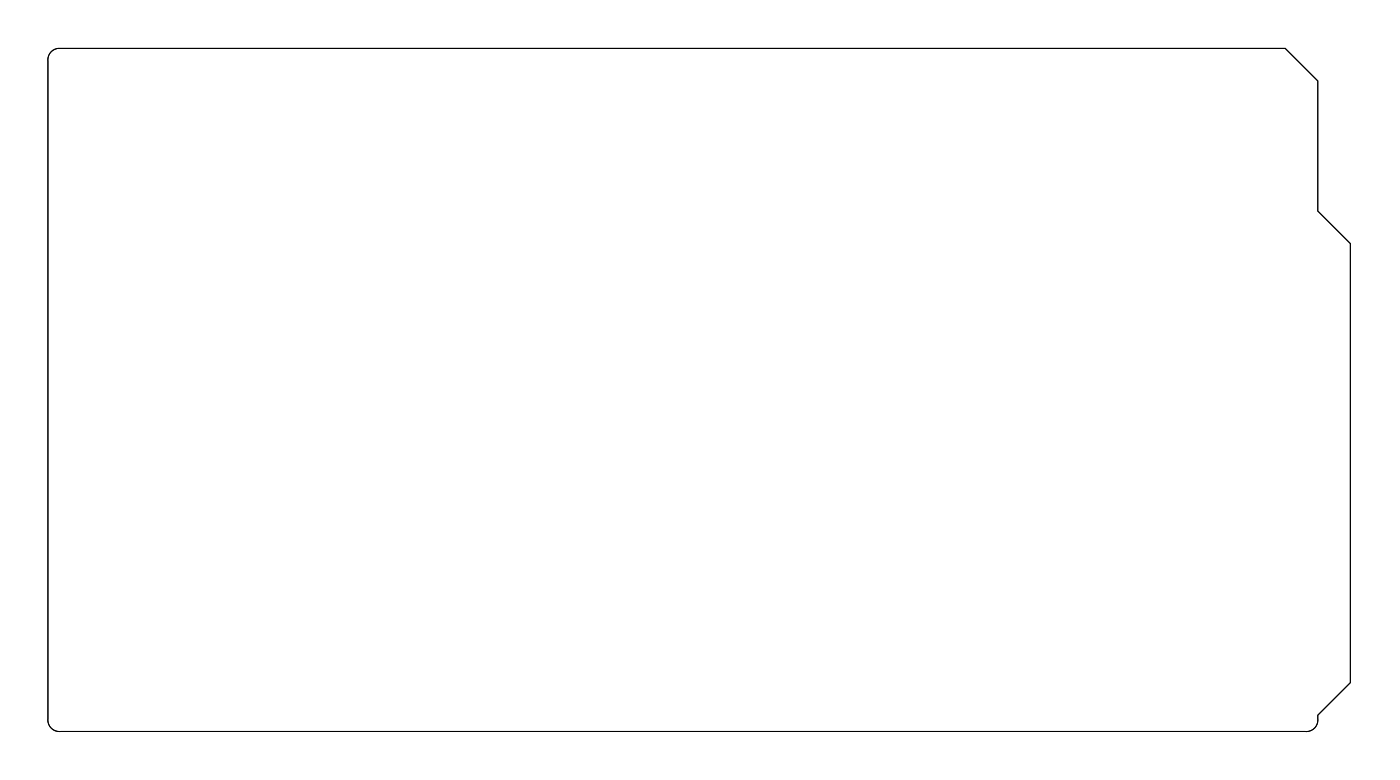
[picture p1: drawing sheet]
<svg xmlns="http://www.w3.org/2000/svg" width="109mm" height="61mm" viewBox="0 0 109 61" stroke-linecap="round" stroke-linejoin="round" font-family="sans-serif">
<path d="M3.9 4.1l.3-.2 .3-.1h95.6l2.5 2.5v10.1l2.5 2.5v34.2l-2.5 2.5a.97 .97 0 0 1-1 1.3h-96.9a.9 .9 0 0 1-1-1v-51.1l.1-.4z" fill="none" stroke="#000" stroke-width=".08"/>
<path d="M3.9 4.1l.3-.2 .3-.1h95.6l2.5 2.5v10.1l2.5 2.5v34.2l-2.5 2.5v.3a.89 .89 0 0 1-1 1h-96.9a.89 .89 0 0 1-1-1v-51.1l.1-.4zM3.9 4.1l-.1 .3-.1 .4v51.3a.9 .9 0 0 0 1 .8h97.1a1.02 1.02 0 0 0 .8-1.3l2.5-2.5v-34.2l-2.5-2.5v-10.1l-2.5-2.5h-95.6l-.3 .1z" fill="#000"/>
<circle cx="78.3" cy="15.7" r=".72" fill="#fff"/>
<circle cx="78.3" cy="15.7" r=".72" fill="none" stroke="#fff" stroke-width=".69" stroke-linecap="butt"/>
<circle cx="80.9" cy="16" r=".72" fill="#fff"/>
<circle cx="80.9" cy="16" r=".72" fill="none" stroke="#fff" stroke-width=".69" stroke-linecap="butt"/>
<circle cx="83.4" cy="15.7" r=".72" fill="#fff"/>
<circle cx="83.4" cy="15.7" r=".72" fill="none" stroke="#fff" stroke-width=".69" stroke-linecap="butt"/>
<circle cx="85.9" cy="16" r=".72" fill="#fff"/>
<circle cx="85.9" cy="16" r=".72" fill="none" stroke="#fff" stroke-width=".69" stroke-linecap="butt"/>
<circle cx="88.5" cy="15.7" r=".72" fill="#fff"/>
<circle cx="88.5" cy="15.7" r=".72" fill="none" stroke="#fff" stroke-width=".69" stroke-linecap="butt"/>
<circle cx="91" cy="16" r=".72" fill="#fff"/>
<circle cx="91" cy="16" r=".72" fill="none" stroke="#fff" stroke-width=".69" stroke-linecap="butt"/>
<circle cx="88.2" cy="46.4" r=".72" fill="#fff"/>
<circle cx="88.2" cy="46.4" r=".72" fill="none" stroke="#fff" stroke-width=".69" stroke-linecap="butt"/>
<circle cx="88.5" cy="43.9" r=".72" fill="#fff"/>
<circle cx="88.5" cy="43.9" r=".72" fill="none" stroke="#fff" stroke-width=".69" stroke-linecap="butt"/>
<circle cx="88.2" cy="41.4" r=".72" fill="#fff"/>
<circle cx="88.2" cy="41.4" r=".72" fill="none" stroke="#fff" stroke-width=".69" stroke-linecap="butt"/>
<circle cx="88.5" cy="38.8" r=".72" fill="#fff"/>
<circle cx="88.5" cy="38.8" r=".72" fill="none" stroke="#fff" stroke-width=".69" stroke-linecap="butt"/>
<circle cx="88.2" cy="36.3" r=".72" fill="#fff"/>
<circle cx="88.2" cy="36.3" r=".72" fill="none" stroke="#fff" stroke-width=".69" stroke-linecap="butt"/>
<circle cx="88.5" cy="33.7" r=".72" fill="#fff"/>
<circle cx="88.5" cy="33.7" r=".72" fill="none" stroke="#fff" stroke-width=".69" stroke-linecap="butt"/>
<path d="M40.2 6.3h.1" fill="none" stroke="#fff" stroke-width=".25"/>
<path d="M40.2 6.3h.1" fill="none" stroke="#fff" stroke-width=".25"/>
<path d="M40.2 6.3h.1" fill="none" stroke="#fff" stroke-width=".25"/>
<path d="M40.2 6.3h.1" fill="none" stroke="#fff" stroke-width=".25"/>
<path d="M40.2 6.3h.1" fill="none" stroke="#fff" stroke-width=".25"/>
<path d="M40.2 6.3h.1" fill="none" stroke="#fff" stroke-width=".25"/>
<path d="M40.2 6.3h.1" fill="none" stroke="#fff" stroke-width=".25"/>
<path d="M40.2 6.3h.1" fill="none" stroke="#fff" stroke-width=".25"/>
<path d="M40.2 6.3h.1" fill="none" stroke="#fff" stroke-width=".25"/>
<path d="M40.2 6.3h.1" fill="none" stroke="#fff" stroke-width=".25"/>
<path d="M40.2 6.3h.1" fill="none" stroke="#fff" stroke-width=".25"/>
<path d="M40.2 6.3h.1" fill="none" stroke="#fff" stroke-width=".25"/>
<path d="M40.2 6.3h.1" fill="none" stroke="#fff" stroke-width=".25"/>
<path d="M40.2 6.3h.1" fill="none" stroke="#fff" stroke-width=".25"/>
<path d="M40.2 6.3h.1" fill="none" stroke="#fff" stroke-width=".25"/>
<path d="M40.2 6.3h.1" fill="none" stroke="#fff" stroke-width=".25"/>
<path d="M40.2 6.3h.1" fill="none" stroke="#fff" stroke-width=".25"/>
<path d="M40.2 6.3h.1" fill="none" stroke="#fff" stroke-width=".25"/>
<path d="M40.2 6.3h.1" fill="none" stroke="#fff" stroke-width=".25"/>
<path d="M40.2 6.3h.1" fill="none" stroke="#fff" stroke-width=".25"/>
<path d="M40.2 6.3h.1" fill="none" stroke="#fff" stroke-width=".25"/>
<path d="M40.2 6.3h.1" fill="none" stroke="#fff" stroke-width=".25"/>
<path d="M40.2 6.3h.1" fill="none" stroke="#fff" stroke-width=".25"/>
<path d="M40.2 6.3h.1" fill="none" stroke="#fff" stroke-width=".25"/>
<path d="M40.2 6.3h.1" fill="none" stroke="#fff" stroke-width=".25"/>
<path d="M40.2 6.3h.1" fill="none" stroke="#fff" stroke-width=".25"/>
<path d="M40.2 6.3h.1" fill="none" stroke="#fff" stroke-width=".25"/>
<path d="M40.2 6.3h.1" fill="none" stroke="#fff" stroke-width=".25"/>
<path d="M40.2 6.3h.1" fill="none" stroke="#fff" stroke-width=".25"/>
<path d="M40.2 6.3h.1" fill="none" stroke="#fff" stroke-width=".25"/>
<path d="M40.2 6.3h.1" fill="none" stroke="#fff" stroke-width=".25"/>
<path d="M40.2 6.3h.1" fill="none" stroke="#fff" stroke-width=".25"/>
<path d="M40.2 6.3h.1" fill="none" stroke="#fff" stroke-width=".25"/>
<path d="M40.2 6.3h.1" fill="none" stroke="#fff" stroke-width=".25"/>
<path d="M40.2 6.3h.1" fill="none" stroke="#fff" stroke-width=".25"/>
<path d="M40.2 6.3h.1" fill="none" stroke="#fff" stroke-width=".25"/>
<path d="M40.2 6.3h.1" fill="none" stroke="#fff" stroke-width=".25"/>
<path d="M40.2 6.3h.1" fill="none" stroke="#fff" stroke-width=".25"/>
<path d="M40.2 6.3h.1" fill="none" stroke="#fff" stroke-width=".25"/>
<path d="M40.2 6.3h.1" fill="none" stroke="#fff" stroke-width=".25"/>
<path d="M40.2 6.3h.1" fill="none" stroke="#fff" stroke-width=".25"/>
<path d="M40.2 6.3h.1" fill="none" stroke="#fff" stroke-width=".25"/>
<path d="M40.2 6.3h.1" fill="none" stroke="#fff" stroke-width=".25"/>
<path d="M40.2 6.3h.1" fill="none" stroke="#fff" stroke-width=".25"/>
<path d="M40.2 6.3h.1" fill="none" stroke="#fff" stroke-width=".25"/>
<path d="M40.2 6.3h.1" fill="none" stroke="#fff" stroke-width=".25"/>
<path d="M40.2 6.3h.1" fill="none" stroke="#fff" stroke-width=".25"/>
<path d="M40.2 6.3h.1" fill="none" stroke="#fff" stroke-width=".25"/>
<path d="M40.2 6.3h.1" fill="none" stroke="#fff" stroke-width=".25"/>
<path d="M40.2 6.3h.1" fill="none" stroke="#fff" stroke-width=".25"/>
<path d="M40.2 6.3h.1" fill="none" stroke="#fff" stroke-width=".25"/>
<path d="M40.2 6.3h.1" fill="none" stroke="#fff" stroke-width=".25"/>
<path d="M40.2 6.3h.1" fill="none" stroke="#fff" stroke-width=".25"/>
<path d="M40.2 6.3h.1" fill="none" stroke="#fff" stroke-width=".25"/>
<path d="M40.2 6.3h.1" fill="none" stroke="#fff" stroke-width=".25"/>
<path d="M40.2 6.3h.1" fill="none" stroke="#fff" stroke-width=".25"/>
<path d="M40.2 6.3h.1" fill="none" stroke="#fff" stroke-width=".25"/>
<path d="M40.2 6.3h.1" fill="none" stroke="#fff" stroke-width=".25"/>
<path d="M40.2 6.3h.1" fill="none" stroke="#fff" stroke-width=".25"/>
<path d="M40.2 6.3h.1" fill="none" stroke="#fff" stroke-width=".25"/>
<path d="M40.2 6.3h.1" fill="none" stroke="#fff" stroke-width=".25"/>
<path d="M40.2 6.3h.1" fill="none" stroke="#fff" stroke-width=".25"/>
<path d="M40.2 6.3h.1" fill="none" stroke="#fff" stroke-width=".25"/>
<path d="M40.2 6.3h.1" fill="none" stroke="#fff" stroke-width=".25"/>
<path d="M40.2 6.3h.1" fill="none" stroke="#fff" stroke-width=".25"/>
<path d="M40.2 6.3h.1" fill="none" stroke="#fff" stroke-width=".25"/>
<path d="M40.2 6.3h.1" fill="none" stroke="#fff" stroke-width=".25"/>
<path d="M40.2 6.3h.1" fill="none" stroke="#fff" stroke-width=".25"/>
<path d="M40.2 6.3h.1" fill="none" stroke="#fff" stroke-width=".25"/>
<path d="M40.2 6.3h.1" fill="none" stroke="#fff" stroke-width=".25"/>
<path d="M40.2 6.3h.1" fill="none" stroke="#fff" stroke-width=".25"/>
<path d="M40.2 6.3h.1" fill="none" stroke="#fff" stroke-width=".25"/>
<path d="M40.2 6.3h.1" fill="none" stroke="#fff" stroke-width=".25"/>
<path d="M40.2 6.3h.1" fill="none" stroke="#fff" stroke-width=".25"/>
<path d="M40.2 6.3h.1" fill="none" stroke="#fff" stroke-width=".25"/>
<path d="M40.2 6.3h.1" fill="none" stroke="#fff" stroke-width=".25"/>
<path d="M40.2 6.3h.1" fill="none" stroke="#fff" stroke-width=".25"/>
<path d="M40.2 6.3h.1" fill="none" stroke="#fff" stroke-width=".25"/>
<path d="M40.2 6.3h.1" fill="none" stroke="#fff" stroke-width=".25"/>
<path d="M40.2 6.3h.1" fill="none" stroke="#fff" stroke-width=".25"/>
<path d="M40.2 6.3h.1" fill="none" stroke="#fff" stroke-width=".25"/>
<path d="M40.2 6.3h.1" fill="none" stroke="#fff" stroke-width=".25"/>
<path d="M40.2 6.3h.1" fill="none" stroke="#fff" stroke-width=".25"/>
<path d="M40.2 6.3h.1" fill="none" stroke="#fff" stroke-width=".25"/>
<path d="M40.2 6.3h.1" fill="none" stroke="#fff" stroke-width=".25"/>
<path d="M40.2 6.3h.1" fill="none" stroke="#fff" stroke-width=".25"/>
<path d="M40.2 6.3h.1" fill="none" stroke="#fff" stroke-width=".25"/>
<path d="M40.2 6.3h.1" fill="none" stroke="#fff" stroke-width=".25"/>
<path d="M40.2 6.3h.1" fill="none" stroke="#fff" stroke-width=".25"/>
<path d="M40.2 6.3h.1" fill="none" stroke="#fff" stroke-width=".25"/>
<path d="M40.2 6.3h.1" fill="none" stroke="#fff" stroke-width=".25"/>
<path d="M40.2 6.3h.1" fill="none" stroke="#fff" stroke-width=".25"/>
<path d="M40.2 6.3h.1" fill="none" stroke="#fff" stroke-width=".25"/>
<path d="M40.2 6.3h.1" fill="none" stroke="#fff" stroke-width=".25"/>
<path d="M40.2 6.3h.1" fill="none" stroke="#fff" stroke-width=".25"/>
<path d="M40.2 6.3h.1" fill="none" stroke="#fff" stroke-width=".25"/>
<path d="M40.2 6.3h.1" fill="none" stroke="#fff" stroke-width=".25"/>
<path d="M40.2 6.3h.1" fill="none" stroke="#fff" stroke-width=".25"/>
<path d="M40.2 6.3h.1" fill="none" stroke="#fff" stroke-width=".25"/>
<path d="M40.2 6.3h.1" fill="none" stroke="#fff" stroke-width=".25"/>
<path d="M40.2 6.3h.1" fill="none" stroke="#fff" stroke-width=".25"/>
<path d="M40.2 6.3h.1" fill="none" stroke="#fff" stroke-width=".25"/>
<path d="M40.2 6.3h.1" fill="none" stroke="#fff" stroke-width=".25"/>
<path d="M40.2 6.3h.1" fill="none" stroke="#fff" stroke-width=".25"/>
<path d="M40.2 6.3h.1" fill="none" stroke="#fff" stroke-width=".25"/>
<path d="M40.2 6.3h.1" fill="none" stroke="#fff" stroke-width=".25"/>
<path d="M40.2 6.3h.1" fill="none" stroke="#fff" stroke-width=".25"/>
<path d="M40.2 6.3h.1" fill="none" stroke="#fff" stroke-width=".25"/>
<path d="M40.2 6.3h.1" fill="none" stroke="#fff" stroke-width=".25"/>
<path d="M40.2 6.3h.1" fill="none" stroke="#fff" stroke-width=".25"/>
<path d="M40.2 6.3h.1" fill="none" stroke="#fff" stroke-width=".25"/>
<path d="M40.2 6.3h.1" fill="none" stroke="#fff" stroke-width=".25"/>
<path d="M40.2 6.3h.1" fill="none" stroke="#fff" stroke-width=".25"/>
<path d="M40.2 6.3h.1" fill="none" stroke="#fff" stroke-width=".25"/>
<path d="M40.2 6.3h.1" fill="none" stroke="#fff" stroke-width=".25"/>
<path d="M40.2 6.3h.1" fill="none" stroke="#fff" stroke-width=".25"/>
<path d="M40.2 6.3h.1" fill="none" stroke="#fff" stroke-width=".25"/>
<path d="M40.2 6.3h.1" fill="none" stroke="#fff" stroke-width=".25"/>
<path d="M40.2 6.3h.1" fill="none" stroke="#fff" stroke-width=".25"/>
<path d="M40.2 6.3h.1" fill="none" stroke="#fff" stroke-width=".25"/>
<path d="M40.2 6.3h.1" fill="none" stroke="#fff" stroke-width=".25"/>
<path d="M40.2 6.3h.1" fill="none" stroke="#fff" stroke-width=".25"/>
<path d="M40.2 6.3h.1" fill="none" stroke="#fff" stroke-width=".25"/>
<path d="M40.2 6.3h.1" fill="none" stroke="#fff" stroke-width=".25"/>
<path d="M40.2 6.3h.1" fill="none" stroke="#fff" stroke-width=".25"/>
<path d="M40.2 6.3h.1" fill="none" stroke="#fff" stroke-width=".25"/>
<path d="M40.2 6.3h.1" fill="none" stroke="#fff" stroke-width=".25"/>
<path d="M40.2 6.3h.1" fill="none" stroke="#fff" stroke-width=".25"/>
<path d="M40.2 6.3h.1" fill="none" stroke="#fff" stroke-width=".25"/>
<path d="M40.2 6.3h.1" fill="none" stroke="#fff" stroke-width=".25"/>
<path d="M40.2 6.3h.1" fill="none" stroke="#fff" stroke-width=".25"/>
<path d="M40.2 6.3h.1" fill="none" stroke="#fff" stroke-width=".25"/>
<path d="M40.2 6.3h.1" fill="none" stroke="#fff" stroke-width=".25"/>
<path d="M40.2 6.3h.1" fill="none" stroke="#fff" stroke-width=".25"/>
<path d="M40.2 6.3h.1" fill="none" stroke="#fff" stroke-width=".25"/>
<path d="M40.2 6.3h.1" fill="none" stroke="#fff" stroke-width=".25"/>
<path d="M40.2 6.3h.1" fill="none" stroke="#fff" stroke-width=".25"/>
<path d="M40.2 6.3h.1" fill="none" stroke="#fff" stroke-width=".25"/>
<path d="M40.2 6.3h.1" fill="none" stroke="#fff" stroke-width=".25"/>
<path d="M40.2 6.3h.1" fill="none" stroke="#fff" stroke-width=".25"/>
<path d="M40.2 6.3h.1" fill="none" stroke="#fff" stroke-width=".25"/>
<path d="M40.2 6.3h.1" fill="none" stroke="#fff" stroke-width=".25"/>
<path d="M40.2 6.3h.1" fill="none" stroke="#fff" stroke-width=".25"/>
<path d="M40.2 6.3h.1" fill="none" stroke="#fff" stroke-width=".25"/>
<path d="M40.2 6.3h.1" fill="none" stroke="#fff" stroke-width=".25"/>
<path d="M40.2 6.3h.1" fill="none" stroke="#fff" stroke-width=".25"/>
<path d="M40.2 6.3h.1" fill="none" stroke="#fff" stroke-width=".25"/>
<path d="M40.2 6.3h.1" fill="none" stroke="#fff" stroke-width=".25"/>
<path d="M40.2 6.3h.1" fill="none" stroke="#fff" stroke-width=".25"/>
<path d="M40.2 6.3h.1" fill="none" stroke="#fff" stroke-width=".25"/>
<path d="M40.2 6.3h.1" fill="none" stroke="#fff" stroke-width=".25"/>
<path d="M40.2 6.3h.1" fill="none" stroke="#fff" stroke-width=".25"/>
<path d="M40.2 6.3h.1" fill="none" stroke="#fff" stroke-width=".25"/>
<path d="M40.2 6.3h.1" fill="none" stroke="#fff" stroke-width=".25"/>
<path d="M40.2 6.3h.1" fill="none" stroke="#fff" stroke-width=".25"/>
<path d="M40.2 6.3h.1" fill="none" stroke="#fff" stroke-width=".25"/>
<path d="M40.2 6.3h.1" fill="none" stroke="#fff" stroke-width=".25"/>
<path d="M40.2 6.3h.1" fill="none" stroke="#fff" stroke-width=".25"/>
<path d="M40.2 6.3h.1" fill="none" stroke="#fff" stroke-width=".25"/>
<path d="M40.2 6.3h.1" fill="none" stroke="#fff" stroke-width=".25"/>
<path d="M40.2 6.3h.1" fill="none" stroke="#fff" stroke-width=".25"/>
<path d="M40.2 6.3h.1" fill="none" stroke="#fff" stroke-width=".25"/>
<path d="M40.2 6.3h.1" fill="none" stroke="#fff" stroke-width=".25"/>
<path d="M40.2 6.3h.1" fill="none" stroke="#fff" stroke-width=".25"/>
<path d="M40.2 6.3h.1" fill="none" stroke="#fff" stroke-width=".25"/>
<path d="M40.2 6.3h.1" fill="none" stroke="#fff" stroke-width=".25"/>
<path d="M40.2 6.3h.1" fill="none" stroke="#fff" stroke-width=".25"/>
<path d="M40.2 6.3h.1" fill="none" stroke="#fff" stroke-width=".25"/>
<path d="M40.2 6.3h.1" fill="none" stroke="#fff" stroke-width=".25"/>
<path d="M40.2 6.3h.1" fill="none" stroke="#fff" stroke-width=".25"/>
<path d="M40.2 6.3h.1" fill="none" stroke="#fff" stroke-width=".25"/>
<path d="M40.2 6.3h.1" fill="none" stroke="#fff" stroke-width=".25"/>
<path d="M40.2 6.3h.1" fill="none" stroke="#fff" stroke-width=".25"/>
<path d="M40.2 6.3h.1" fill="none" stroke="#fff" stroke-width=".25"/>
<path d="M40.2 6.3h.1" fill="none" stroke="#fff" stroke-width=".25"/>
<path d="M40.2 6.3h.1" fill="none" stroke="#fff" stroke-width=".25"/>
<path d="M40.2 6.3h.1" fill="none" stroke="#fff" stroke-width=".25"/>
<path d="M40.2 6.3h.1" fill="none" stroke="#fff" stroke-width=".25"/>
<path d="M40.2 6.3h.1" fill="none" stroke="#fff" stroke-width=".25"/>
<path d="M40.2 6.3h.1" fill="none" stroke="#fff" stroke-width=".25"/>
<path d="M40.2 6.3h.1" fill="none" stroke="#fff" stroke-width=".25"/>
<path d="M40.2 6.3h.1" fill="none" stroke="#fff" stroke-width=".25"/>
<path d="M40.2 6.3h.1" fill="none" stroke="#fff" stroke-width=".25"/>
<path d="M40.2 6.3h.1" fill="none" stroke="#fff" stroke-width=".25"/>
<path d="M40.2 6.3h.1" fill="none" stroke="#fff" stroke-width=".25"/>
<path d="M40.2 6.3h.1" fill="none" stroke="#fff" stroke-width=".25"/>
<path d="M40.2 6.3h.1" fill="none" stroke="#fff" stroke-width=".25"/>
<path d="M40.2 6.3h.1" fill="none" stroke="#fff" stroke-width=".25"/>
<path d="M40.2 6.3h.1" fill="none" stroke="#fff" stroke-width=".25"/>
<path d="M40.2 6.3h.1" fill="none" stroke="#fff" stroke-width=".25"/>
<path d="M40.2 6.3h.1" fill="none" stroke="#fff" stroke-width=".25"/>
<path d="M40.2 6.3h.1" fill="none" stroke="#fff" stroke-width=".25"/>
<path d="M40.2 6.3h.1" fill="none" stroke="#fff" stroke-width=".25"/>
<path d="M40.2 6.3h.1" fill="none" stroke="#fff" stroke-width=".25"/>
<path d="M40.2 6.3h.1" fill="none" stroke="#fff" stroke-width=".25"/>
<path d="M40.2 6.3h.1" fill="none" stroke="#fff" stroke-width=".25"/>
<path d="M40.2 6.3h.1" fill="none" stroke="#fff" stroke-width=".25"/>
<path d="M40.2 6.3h.1" fill="none" stroke="#fff" stroke-width=".25"/>
<path d="M40.2 6.3h.1" fill="none" stroke="#fff" stroke-width=".25"/>
<path d="M40.2 6.3h.1" fill="none" stroke="#fff" stroke-width=".25"/>
<path d="M40.2 6.3h.1" fill="none" stroke="#fff" stroke-width=".25"/>
<path d="M40.2 6.3h.1" fill="none" stroke="#fff" stroke-width=".25"/>
<path d="M40.2 6.3h.1" fill="none" stroke="#fff" stroke-width=".25"/>
<path d="M40.2 6.3h.1" fill="none" stroke="#fff" stroke-width=".25"/>
<path d="M40.2 6.3h.1" fill="none" stroke="#fff" stroke-width=".25"/>
<path d="M40.2 6.3h.1" fill="none" stroke="#fff" stroke-width=".25"/>
<path d="M40.2 6.3h.1" fill="none" stroke="#fff" stroke-width=".25"/>
<path d="M40.2 6.3h.1" fill="none" stroke="#fff" stroke-width=".25"/>
<path d="M40.2 6.3h.1" fill="none" stroke="#fff" stroke-width=".25"/>
<path d="M40.2 6.3h.1" fill="none" stroke="#fff" stroke-width=".25"/>
<path d="M40.2 6.3h.1" fill="none" stroke="#fff" stroke-width=".25"/>
<path d="M40.2 6.3h.1" fill="none" stroke="#fff" stroke-width=".25"/>
<path d="M40.2 6.3h.1" fill="none" stroke="#fff" stroke-width=".25"/>
<path d="M40.2 6.3h.1" fill="none" stroke="#fff" stroke-width=".25"/>
<path d="M40.2 6.3h.1" fill="none" stroke="#fff" stroke-width=".25"/>
<path d="M40.2 6.3h.1" fill="none" stroke="#fff" stroke-width=".25"/>
<path d="M40.2 6.3h.1" fill="none" stroke="#fff" stroke-width=".25"/>
<path d="M40.2 6.3h.1" fill="none" stroke="#fff" stroke-width=".25"/>
<path d="M40.2 6.3h.1" fill="none" stroke="#fff" stroke-width=".25"/>
<path d="M40.2 6.3h.1" fill="none" stroke="#fff" stroke-width=".25"/>
<path d="M40.2 6.3h.1" fill="none" stroke="#fff" stroke-width=".25"/>
<path d="M40.2 6.3h.1" fill="none" stroke="#fff" stroke-width=".25"/>
<path d="M40.2 6.3h.1" fill="none" stroke="#fff" stroke-width=".25"/>
<path d="M40.2 6.3h.1" fill="none" stroke="#fff" stroke-width=".25"/>
<path d="M40.2 6.3h.1" fill="none" stroke="#fff" stroke-width=".25"/>
<path d="M40.2 6.3h.1" fill="none" stroke="#fff" stroke-width=".25"/>
<path d="M40.2 6.3h.1" fill="none" stroke="#fff" stroke-width=".25"/>
<path d="M40.2 6.3h.1" fill="none" stroke="#fff" stroke-width=".25"/>
<path d="M40.2 6.3h.1" fill="none" stroke="#fff" stroke-width=".25"/>
<path d="M40.2 6.3h.1" fill="none" stroke="#fff" stroke-width=".25"/>
<path d="M40.2 6.3h.1" fill="none" stroke="#fff" stroke-width=".25"/>
<path d="M40.2 6.3h.1" fill="none" stroke="#fff" stroke-width=".25"/>
<path d="M40.2 6.3h.1" fill="none" stroke="#fff" stroke-width=".25"/>
<path d="M40.2 6.3h.1" fill="none" stroke="#fff" stroke-width=".25"/>
<path d="M40.2 6.3h.1" fill="none" stroke="#fff" stroke-width=".25"/>
<path d="M40.2 6.3h.1" fill="none" stroke="#fff" stroke-width=".25"/>
<path d="M40.2 6.3h.1" fill="none" stroke="#fff" stroke-width=".25"/>
<path d="M40.2 6.3h.1" fill="none" stroke="#fff" stroke-width=".25"/>
<path d="M40.2 6.3h.1" fill="none" stroke="#fff" stroke-width=".25"/>
<path d="M40.2 6.3h.1" fill="none" stroke="#fff" stroke-width=".25"/>
<path d="M40.2 6.3h.1" fill="none" stroke="#fff" stroke-width=".25"/>
<path d="M40.2 6.3h.1" fill="none" stroke="#fff" stroke-width=".25"/>
<path d="M40.2 6.3h.1" fill="none" stroke="#fff" stroke-width=".25"/>
<path d="M40.2 6.3h.1" fill="none" stroke="#fff" stroke-width=".25"/>
<path d="M40.2 6.3h.1" fill="none" stroke="#fff" stroke-width=".25"/>
<path d="M40.2 6.3h.1" fill="none" stroke="#fff" stroke-width=".25"/>
<path d="M40.2 6.3h.1" fill="none" stroke="#fff" stroke-width=".25"/>
<path d="M40.2 6.3h.1" fill="none" stroke="#fff" stroke-width=".25"/>
<path d="M40.2 6.3h.1" fill="none" stroke="#fff" stroke-width=".25"/>
<path d="M40.2 6.3h.1" fill="none" stroke="#fff" stroke-width=".25"/>
<path d="M40.2 6.3h.1" fill="none" stroke="#fff" stroke-width=".25"/>
<path d="M40.2 6.3h.1" fill="none" stroke="#fff" stroke-width=".25"/>
<path d="M40.2 6.3h.1" fill="none" stroke="#fff" stroke-width=".25"/>
<path d="M40.2 6.3h.1" fill="none" stroke="#fff" stroke-width=".25"/>
<path d="M40.2 6.3h.1" fill="none" stroke="#fff" stroke-width=".25"/>
<path d="M40.2 6.3h.1" fill="none" stroke="#fff" stroke-width=".25"/>
<path d="M40.2 6.3h.1" fill="none" stroke="#fff" stroke-width=".25"/>
<path d="M40.2 6.3h.1" fill="none" stroke="#fff" stroke-width=".25"/>
<path d="M40.2 6.3h.1" fill="none" stroke="#fff" stroke-width=".25"/>
<path d="M40.2 6.3h.1" fill="none" stroke="#fff" stroke-width=".25"/>
<path d="M40.2 6.3h.1" fill="none" stroke="#fff" stroke-width=".25"/>
<path d="M40.2 6.3h.1" fill="none" stroke="#fff" stroke-width=".25"/>
<path d="M40.2 6.3h.1" fill="none" stroke="#fff" stroke-width=".25"/>
<path d="M40.2 6.3h.1" fill="none" stroke="#fff" stroke-width=".25"/>
<path d="M40.2 6.3h.1" fill="none" stroke="#fff" stroke-width=".25"/>
<path d="M40.2 6.3h.1" fill="none" stroke="#fff" stroke-width=".25"/>
<path d="M40.2 6.3h.1" fill="none" stroke="#fff" stroke-width=".25"/>
<path d="M40.2 6.3h.1" fill="none" stroke="#fff" stroke-width=".25"/>
<path d="M40.2 6.3h.1" fill="none" stroke="#fff" stroke-width=".25"/>
<path d="M40.2 6.3h.1" fill="none" stroke="#fff" stroke-width=".25"/>
<path d="M40.2 6.3h.1" fill="none" stroke="#fff" stroke-width=".25"/>
<path d="M40.2 6.3h.1" fill="none" stroke="#fff" stroke-width=".25"/>
<path d="M40.2 6.3h.1" fill="none" stroke="#fff" stroke-width=".25"/>
<path d="M40.2 6.3h.1" fill="none" stroke="#fff" stroke-width=".25"/>
<path d="M40.2 6.3h.1" fill="none" stroke="#fff" stroke-width=".25"/>
<path d="M40.2 6.3h.1" fill="none" stroke="#fff" stroke-width=".25"/>
<path d="M40.2 6.3h.1" fill="none" stroke="#fff" stroke-width=".25"/>
<path d="M40.2 6.3h.1" fill="none" stroke="#fff" stroke-width=".25"/>
<path d="M40.2 6.3h.1" fill="none" stroke="#fff" stroke-width=".25"/>
<path d="M40.2 6.3h.1" fill="none" stroke="#fff" stroke-width=".25"/>
<path d="M40.2 6.3h.1" fill="none" stroke="#fff" stroke-width=".25"/>
<path d="M40.2 6.3h.1" fill="none" stroke="#fff" stroke-width=".25"/>
<path d="M40.2 6.3h.1" fill="none" stroke="#fff" stroke-width=".25"/>
<path d="M40.2 6.3h.1" fill="none" stroke="#fff" stroke-width=".25"/>
<path d="M40.2 6.3h.1" fill="none" stroke="#fff" stroke-width=".25"/>
<path d="M40.2 6.3h.1" fill="none" stroke="#fff" stroke-width=".25"/>
<path d="M40.2 6.3h.1" fill="none" stroke="#fff" stroke-width=".25"/>
<path d="M40.2 6.3h.1" fill="none" stroke="#fff" stroke-width=".25"/>
<path d="M40.2 6.3h.1" fill="none" stroke="#fff" stroke-width=".25"/>
<path d="M40.2 6.3h.1" fill="none" stroke="#fff" stroke-width=".25"/>
<path d="M40.2 6.3h.1" fill="none" stroke="#fff" stroke-width=".25"/>
<path d="M40.2 6.3h.1" fill="none" stroke="#fff" stroke-width=".25"/>
<path d="M40.2 6.3h.1" fill="none" stroke="#fff" stroke-width=".25"/>
<path d="M40.2 6.3h.1" fill="none" stroke="#fff" stroke-width=".25"/>
<path d="M40.2 6.3h.1" fill="none" stroke="#fff" stroke-width=".25"/>
<path d="M40.2 6.3h.1" fill="none" stroke="#fff" stroke-width=".25"/>
<path d="M40.2 6.3h.1" fill="none" stroke="#fff" stroke-width=".25"/>
<path d="M40.2 6.3h.1" fill="none" stroke="#fff" stroke-width=".25"/>
<path d="M40.2 6.3h.1" fill="none" stroke="#fff" stroke-width=".25"/>
<path d="M40.2 6.3h.1" fill="none" stroke="#fff" stroke-width=".25"/>
<path d="M40.2 6.3h.1" fill="none" stroke="#fff" stroke-width=".25"/>
<path d="M40.2 6.3h.1" fill="none" stroke="#fff" stroke-width=".25"/>
<path d="M40.2 6.3h.1" fill="none" stroke="#fff" stroke-width=".25"/>
<path d="M40.2 6.3h.1" fill="none" stroke="#fff" stroke-width=".25"/>
<path d="M40.2 6.3h.1" fill="none" stroke="#fff" stroke-width=".25"/>
<path d="M40.2 6.3h.1" fill="none" stroke="#fff" stroke-width=".25"/>
<path d="M40.2 6.3h.1" fill="none" stroke="#fff" stroke-width=".25"/>
<path d="M40.2 6.3h.1" fill="none" stroke="#fff" stroke-width=".25"/>
<path d="M40.2 6.3h.1" fill="none" stroke="#fff" stroke-width=".25"/>
<path d="M40.2 6.3h.1" fill="none" stroke="#fff" stroke-width=".25"/>
<path d="M40.2 6.3h.1" fill="none" stroke="#fff" stroke-width=".25"/>
<path d="M40.2 6.3h.1" fill="none" stroke="#fff" stroke-width=".25"/>
<path d="M40.2 6.3h.1" fill="none" stroke="#fff" stroke-width=".25"/>
<path d="M40.2 6.3h.1" fill="none" stroke="#fff" stroke-width=".25"/>
<path d="M40.2 6.3h.1" fill="none" stroke="#fff" stroke-width=".25"/>
<path d="M40.2 6.3h.1" fill="none" stroke="#fff" stroke-width=".25"/>
<path d="M40.2 6.3h.1" fill="none" stroke="#fff" stroke-width=".25"/>
<path d="M40.2 6.3h.1" fill="none" stroke="#fff" stroke-width=".25"/>
<path d="M40.2 6.3h.1" fill="none" stroke="#fff" stroke-width=".25"/>
<path d="M40.2 6.3h.1" fill="none" stroke="#fff" stroke-width=".25"/>
<path d="M40.2 6.3h.1" fill="none" stroke="#fff" stroke-width=".25"/>
<path d="M40.2 6.3h.1" fill="none" stroke="#fff" stroke-width=".25"/>
<path d="M40.2 6.3h.1" fill="none" stroke="#fff" stroke-width=".25"/>
<path d="M40.2 6.3h.1" fill="none" stroke="#fff" stroke-width=".25"/>
<path d="M40.2 6.3h.1" fill="none" stroke="#fff" stroke-width=".25"/>
<path d="M40.2 6.3h.1" fill="none" stroke="#fff" stroke-width=".25"/>
<path d="M40.2 6.3h.1" fill="none" stroke="#fff" stroke-width=".25"/>
<path d="M40.2 6.3h.1" fill="none" stroke="#fff" stroke-width=".25"/>
<path d="M40.2 6.3h.1" fill="none" stroke="#fff" stroke-width=".25"/>
<path d="M40.2 6.3h.1" fill="none" stroke="#fff" stroke-width=".25"/>
<path d="M40.2 6.3h.1" fill="none" stroke="#fff" stroke-width=".25"/>
<path d="M40.2 6.3h.1" fill="none" stroke="#fff" stroke-width=".25"/>
<path d="M40.2 6.3h.1" fill="none" stroke="#fff" stroke-width=".25"/>
<path d="M40.2 6.3h.1" fill="none" stroke="#fff" stroke-width=".25"/>
<path d="M40.2 6.3h.1" fill="none" stroke="#fff" stroke-width=".25"/>
<path d="M40.2 6.3h.1" fill="none" stroke="#fff" stroke-width=".25"/>
<path d="M40.2 6.3h.1" fill="none" stroke="#fff" stroke-width=".25"/>
<path d="M40.2 6.3h.1" fill="none" stroke="#fff" stroke-width=".25"/>
<path d="M40.2 6.3h.1" fill="none" stroke="#fff" stroke-width=".25"/>
<path d="M40.2 6.3h.1" fill="none" stroke="#fff" stroke-width=".25"/>
<path d="M40.2 6.3h.1" fill="none" stroke="#fff" stroke-width=".25"/>
<path d="M40.2 6.3h.1" fill="none" stroke="#fff" stroke-width=".25"/>
<path d="M40.2 6.3h.1" fill="none" stroke="#fff" stroke-width=".25"/>
<path d="M40.2 6.3h.1" fill="none" stroke="#fff" stroke-width=".25"/>
<path d="M40.2 6.3h.1" fill="none" stroke="#fff" stroke-width=".25"/>
<path d="M40.2 6.3h.1" fill="none" stroke="#fff" stroke-width=".25"/>
<path d="M40.2 6.3h.1" fill="none" stroke="#fff" stroke-width=".25"/>
<path d="M40.2 6.3h.1" fill="none" stroke="#fff" stroke-width=".25"/>
<path d="M40.2 6.3h.1" fill="none" stroke="#fff" stroke-width=".25"/>
<path d="M40.2 6.3h.1" fill="none" stroke="#fff" stroke-width=".25"/>
<path d="M40.2 6.3h.1" fill="none" stroke="#fff" stroke-width=".25"/>
<path d="M40.2 6.3h.1" fill="none" stroke="#fff" stroke-width=".25"/>
<path d="M40.2 6.3h.1" fill="none" stroke="#fff" stroke-width=".25"/>
<path d="M40.2 6.3h.1" fill="none" stroke="#fff" stroke-width=".25"/>
<path d="M40.2 6.3h.1" fill="none" stroke="#fff" stroke-width=".25"/>
<path d="M40.2 6.3h.1" fill="none" stroke="#fff" stroke-width=".25"/>
<path d="M40.2 6.3h.1" fill="none" stroke="#fff" stroke-width=".25"/>
<path d="M40.2 6.3h.1" fill="none" stroke="#fff" stroke-width=".25"/>
<path d="M40.2 6.3h.1" fill="none" stroke="#fff" stroke-width=".25"/>
<path d="M40.2 6.3h.1" fill="none" stroke="#fff" stroke-width=".25"/>
<path d="M40.2 6.3h.1" fill="none" stroke="#fff" stroke-width=".25"/>
<path d="M40.2 6.3h.1" fill="none" stroke="#fff" stroke-width=".25"/>
<path d="M40.2 6.3h.1" fill="none" stroke="#fff" stroke-width=".25"/>
<path d="M40.2 6.3h.1" fill="none" stroke="#fff" stroke-width=".25"/>
<path d="M40.2 6.3h.1" fill="none" stroke="#fff" stroke-width=".25"/>
<path d="M40.2 6.3h.1" fill="none" stroke="#fff" stroke-width=".25"/>
<path d="M40.2 6.3h.1" fill="none" stroke="#fff" stroke-width=".25"/>
<path d="M40.2 6.3h.1" fill="none" stroke="#fff" stroke-width=".25"/>
<path d="M40.2 6.3h.1" fill="none" stroke="#fff" stroke-width=".25"/>
<path d="M40.2 6.3h.1" fill="none" stroke="#fff" stroke-width=".25"/>
<path d="M40.2 6.3h.1" fill="none" stroke="#fff" stroke-width=".25"/>
<path d="M40.2 6.3h.1" fill="none" stroke="#fff" stroke-width=".25"/>
<path d="M40.2 6.3h.1" fill="none" stroke="#fff" stroke-width=".25"/>
<path d="M40.2 6.3h.1" fill="none" stroke="#fff" stroke-width=".25"/>
<path d="M40.2 6.3h.1" fill="none" stroke="#fff" stroke-width=".25"/>
<path d="M40.2 6.3h.1" fill="none" stroke="#fff" stroke-width=".25"/>
<path d="M40.2 6.3h.1" fill="none" stroke="#fff" stroke-width=".25"/>
<path d="M40.2 6.3h.1" fill="none" stroke="#fff" stroke-width=".25"/>
<path d="M40.2 6.3h.1" fill="none" stroke="#fff" stroke-width=".25"/>
<path d="M40.2 6.3h.1" fill="none" stroke="#fff" stroke-width=".25"/>
<path d="M40.2 6.3h.1" fill="none" stroke="#fff" stroke-width=".25"/>
<path d="M40.2 6.3h.1" fill="none" stroke="#fff" stroke-width=".25"/>
<path d="M40.2 6.3h.1" fill="none" stroke="#fff" stroke-width=".25"/>
<path d="M40.2 6.3h.1" fill="none" stroke="#fff" stroke-width=".25"/>
<path d="M40.2 6.3h.1" fill="none" stroke="#fff" stroke-width=".25"/>
<path d="M40.2 6.3h.1" fill="none" stroke="#fff" stroke-width=".25"/>
<path d="M40.2 6.3h.1" fill="none" stroke="#fff" stroke-width=".25"/>
<path d="M40.2 6.3h.1" fill="none" stroke="#fff" stroke-width=".25"/>
<path d="M40.2 6.3h.1" fill="none" stroke="#fff" stroke-width=".25"/>
<path d="M40.2 6.3h.1" fill="none" stroke="#fff" stroke-width=".25"/>
<path d="M40.2 6.3h.1" fill="none" stroke="#fff" stroke-width=".25"/>
<path d="M40.2 6.3h.1" fill="none" stroke="#fff" stroke-width=".25"/>
<path d="M40.2 6.3h.1" fill="none" stroke="#fff" stroke-width=".25"/>
<path d="M40.2 6.3h.1" fill="none" stroke="#fff" stroke-width=".25"/>
<path d="M40.2 6.3h.1" fill="none" stroke="#fff" stroke-width=".25"/>
<path d="M40.2 6.3h.1" fill="none" stroke="#fff" stroke-width=".25"/>
<path d="M40.2 6.3h.1" fill="none" stroke="#fff" stroke-width=".25"/>
<path d="M40.2 6.3h.1" fill="none" stroke="#fff" stroke-width=".25"/>
<path d="M40.2 6.3h.1" fill="none" stroke="#fff" stroke-width=".25"/>
<path d="M40.2 6.3h.1" fill="none" stroke="#fff" stroke-width=".25"/>
<path d="M40.2 6.3h.1" fill="none" stroke="#fff" stroke-width=".25"/>
<path d="M40.2 6.3h.1" fill="none" stroke="#fff" stroke-width=".25"/>
<path d="M40.2 6.3h.1" fill="none" stroke="#fff" stroke-width=".25"/>
<path d="M40.2 6.3h.1" fill="none" stroke="#fff" stroke-width=".25"/>
<path d="M40.2 6.3h.1" fill="none" stroke="#fff" stroke-width=".25"/>
<path d="M40.2 6.3h.1" fill="none" stroke="#fff" stroke-width=".25"/>
<path d="M40.2 6.3h.1" fill="none" stroke="#fff" stroke-width=".25"/>
<path d="M40.2 6.3h.1" fill="none" stroke="#fff" stroke-width=".25"/>
<path d="M40.2 6.3h.1" fill="none" stroke="#fff" stroke-width=".25"/>
<path d="M40.2 6.3h.1" fill="none" stroke="#fff" stroke-width=".25"/>
<path d="M40.2 6.3h.1" fill="none" stroke="#fff" stroke-width=".25"/>
<path d="M40.2 6.3h.1" fill="none" stroke="#fff" stroke-width=".25"/>
<path d="M40.2 6.3h.1" fill="none" stroke="#fff" stroke-width=".25"/>
<path d="M40.2 6.3h.1" fill="none" stroke="#fff" stroke-width=".25"/>
<path d="M40.2 6.3h.1" fill="none" stroke="#fff" stroke-width=".25"/>
<path d="M40.2 6.3h.1" fill="none" stroke="#fff" stroke-width=".25"/>
<path d="M40.2 6.3h.1" fill="none" stroke="#fff" stroke-width=".25"/>
<path d="M40.2 6.3h.1" fill="none" stroke="#fff" stroke-width=".25"/>
<path d="M40.2 6.3h.1" fill="none" stroke="#fff" stroke-width=".25"/>
<path d="M40.2 6.3h.1" fill="none" stroke="#fff" stroke-width=".25"/>
<path d="M40.2 6.3h.1" fill="none" stroke="#fff" stroke-width=".25"/>
<path d="M40.2 6.3h.1" fill="none" stroke="#fff" stroke-width=".25"/>
<path d="M40.2 6.3h.1" fill="none" stroke="#fff" stroke-width=".25"/>
<path d="M40.2 6.3h.1" fill="none" stroke="#fff" stroke-width=".25"/>
<path d="M40.2 6.3h.1" fill="none" stroke="#fff" stroke-width=".25"/>
<path d="M40.2 6.3h.1" fill="none" stroke="#fff" stroke-width=".25"/>
<path d="M40.2 6.3h.1" fill="none" stroke="#fff" stroke-width=".25"/>
<path d="M40.2 6.3h.1" fill="none" stroke="#fff" stroke-width=".25"/>
<path d="M40.2 6.3h.1" fill="none" stroke="#fff" stroke-width=".25"/>
<path d="M40.2 6.3h.1" fill="none" stroke="#fff" stroke-width=".25"/>
<path d="M40.2 6.3h.1" fill="none" stroke="#fff" stroke-width=".25"/>
<path d="M40.2 6.3h.1" fill="none" stroke="#fff" stroke-width=".25"/>
<path d="M40.2 6.3h.1" fill="none" stroke="#fff" stroke-width=".25"/>
<path d="M40.2 6.3h.1" fill="none" stroke="#fff" stroke-width=".25"/>
<path d="M40.2 6.3h.1" fill="none" stroke="#fff" stroke-width=".25"/>
<path d="M40.2 6.3h.1" fill="none" stroke="#fff" stroke-width=".25"/>
<path d="M40.2 6.3h.1" fill="none" stroke="#fff" stroke-width=".25"/>
<path d="M40.2 6.3h.1" fill="none" stroke="#fff" stroke-width=".25"/>
<path d="M40.2 6.3h.1" fill="none" stroke="#fff" stroke-width=".25"/>
<path d="M40.2 6.3h.1" fill="none" stroke="#fff" stroke-width=".25"/>
<path d="M40.2 6.3h.1" fill="none" stroke="#fff" stroke-width=".25"/>
<path d="M40.2 6.3h.1" fill="none" stroke="#fff" stroke-width=".25"/>
<path d="M40.2 6.3h.1" fill="none" stroke="#fff" stroke-width=".25"/>
<path d="M40.2 6.3h.1" fill="none" stroke="#fff" stroke-width=".25"/>
<path d="M40.2 6.3h.1" fill="none" stroke="#fff" stroke-width=".25"/>
<path d="M40.2 6.3h.1" fill="none" stroke="#fff" stroke-width=".25"/>
<path d="M40.2 6.3h.1" fill="none" stroke="#fff" stroke-width=".25"/>
<path d="M40.2 6.3h.1" fill="none" stroke="#fff" stroke-width=".25"/>
<path d="M40.2 6.3h.1" fill="none" stroke="#fff" stroke-width=".25"/>
<path d="M40.2 6.3h.1" fill="none" stroke="#fff" stroke-width=".25"/>
<path d="M40.2 6.3h.1" fill="none" stroke="#fff" stroke-width=".25"/>
<path d="M40.2 6.3h.1" fill="none" stroke="#fff" stroke-width=".25"/>
<path d="M40.2 6.3h.1" fill="none" stroke="#fff" stroke-width=".25"/>
<path d="M40.2 6.3h.1" fill="none" stroke="#fff" stroke-width=".25"/>
<path d="M40.2 6.3h.1" fill="none" stroke="#fff" stroke-width=".25"/>
<path d="M40.2 6.3h.1" fill="none" stroke="#fff" stroke-width=".25"/>
<path d="M40.2 6.3h.1" fill="none" stroke="#fff" stroke-width=".25"/>
<path d="M40.2 6.3h.1" fill="none" stroke="#fff" stroke-width=".25"/>
<circle cx="45.3" cy="6.3" r=".72" fill="#fff"/>
<circle cx="45.3" cy="6.3" r=".72" fill="none" stroke="#fff" stroke-width=".69" stroke-linecap="butt"/>
<path d="M44.6 5.6h1.4v1.5h-1.4z" fill="#fff"/>
<path d="M44.6 5.6h1.4v1.5h-1.4z" fill="none" stroke="#fff" stroke-width=".69" stroke-linecap="butt"/>
<circle cx="100.1" cy="6.2" r=".72" fill="#fff"/>
<circle cx="100.1" cy="6.2" r=".72" fill="none" stroke="#fff" stroke-width=".69" stroke-linecap="butt"/>
<circle cx="100.1" cy="49.4" r=".72" fill="#fff"/>
<circle cx="100.1" cy="49.4" r=".72" fill="none" stroke="#fff" stroke-width=".69" stroke-linecap="butt"/>
<circle cx="49.1" cy="54.7" r=".72" fill="#fff"/>
<circle cx="49.1" cy="54.7" r=".72" fill="none" stroke="#fff" stroke-width=".69" stroke-linecap="butt"/>
<circle cx="97.2" cy="6.2" r=".72" fill="#fff"/>
<circle cx="97.2" cy="6.2" r=".72" fill="none" stroke="#fff" stroke-width=".69" stroke-linecap="butt"/>
<circle cx="44" cy="54.7" r=".72" fill="#fff"/>
<circle cx="44" cy="54.7" r=".72" fill="none" stroke="#fff" stroke-width=".69" stroke-linecap="butt"/>
<circle cx="97.2" cy="49.4" r=".72" fill="#fff"/>
<circle cx="97.2" cy="49.4" r=".72" fill="none" stroke="#fff" stroke-width=".69" stroke-linecap="butt"/>
<circle cx="39" cy="54.7" r=".72" fill="#fff"/>
<circle cx="39" cy="54.7" r=".72" fill="none" stroke="#fff" stroke-width=".69" stroke-linecap="butt"/>
<circle cx="46.6" cy="54.5" r=".72" fill="#fff"/>
<circle cx="46.6" cy="54.5" r=".72" fill="none" stroke="#fff" stroke-width=".69" stroke-linecap="butt"/>
<circle cx="97.5" cy="8.7" r=".72" fill="#fff"/>
<circle cx="97.5" cy="8.7" r=".72" fill="none" stroke="#fff" stroke-width=".69" stroke-linecap="butt"/>
<circle cx="41.5" cy="54.5" r=".72" fill="#fff"/>
<circle cx="41.5" cy="54.5" r=".72" fill="none" stroke="#fff" stroke-width=".69" stroke-linecap="butt"/>
<circle cx="97.5" cy="13.8" r=".72" fill="#fff"/>
<circle cx="97.5" cy="13.8" r=".72" fill="none" stroke="#fff" stroke-width=".69" stroke-linecap="butt"/>
<circle cx="36.4" cy="54.5" r=".72" fill="#fff"/>
<circle cx="36.4" cy="54.5" r=".72" fill="none" stroke="#fff" stroke-width=".69" stroke-linecap="butt"/>
<circle cx="97.5" cy="18.9" r=".72" fill="#fff"/>
<circle cx="97.5" cy="18.9" r=".72" fill="none" stroke="#fff" stroke-width=".69" stroke-linecap="butt"/>
<circle cx="97.2" cy="11.3" r=".72" fill="#fff"/>
<circle cx="97.2" cy="11.3" r=".72" fill="none" stroke="#fff" stroke-width=".69" stroke-linecap="butt"/>
<circle cx="97.5" cy="24" r=".72" fill="#fff"/>
<circle cx="97.5" cy="24" r=".72" fill="none" stroke="#fff" stroke-width=".69" stroke-linecap="butt"/>
<circle cx="97.2" cy="16.4" r=".72" fill="#fff"/>
<circle cx="97.2" cy="16.4" r=".72" fill="none" stroke="#fff" stroke-width=".69" stroke-linecap="butt"/>
<circle cx="97.5" cy="29.1" r=".72" fill="#fff"/>
<circle cx="97.5" cy="29.1" r=".72" fill="none" stroke="#fff" stroke-width=".69" stroke-linecap="butt"/>
<circle cx="97.2" cy="21.4" r=".72" fill="#fff"/>
<circle cx="97.2" cy="21.4" r=".72" fill="none" stroke="#fff" stroke-width=".69" stroke-linecap="butt"/>
<circle cx="97.5" cy="34.1" r=".72" fill="#fff"/>
<circle cx="97.5" cy="34.1" r=".72" fill="none" stroke="#fff" stroke-width=".69" stroke-linecap="butt"/>
<circle cx="97.2" cy="26.5" r=".72" fill="#fff"/>
<circle cx="97.2" cy="26.5" r=".72" fill="none" stroke="#fff" stroke-width=".69" stroke-linecap="butt"/>
<circle cx="97.5" cy="39.2" r=".72" fill="#fff"/>
<circle cx="97.5" cy="39.2" r=".72" fill="none" stroke="#fff" stroke-width=".69" stroke-linecap="butt"/>
<circle cx="97.2" cy="31.6" r=".72" fill="#fff"/>
<circle cx="97.2" cy="31.6" r=".72" fill="none" stroke="#fff" stroke-width=".69" stroke-linecap="butt"/>
<circle cx="97.5" cy="44.3" r=".72" fill="#fff"/>
<circle cx="97.5" cy="44.3" r=".72" fill="none" stroke="#fff" stroke-width=".69" stroke-linecap="butt"/>
<circle cx="97.2" cy="36.7" r=".72" fill="#fff"/>
<circle cx="97.2" cy="36.7" r=".72" fill="none" stroke="#fff" stroke-width=".69" stroke-linecap="butt"/>
<circle cx="100" cy="8.7" r=".72" fill="#fff"/>
<circle cx="100" cy="8.7" r=".72" fill="none" stroke="#fff" stroke-width=".69" stroke-linecap="butt"/>
<circle cx="97.2" cy="41.8" r=".72" fill="#fff"/>
<circle cx="97.2" cy="41.8" r=".72" fill="none" stroke="#fff" stroke-width=".69" stroke-linecap="butt"/>
<circle cx="100" cy="13.8" r=".72" fill="#fff"/>
<circle cx="100" cy="13.8" r=".72" fill="none" stroke="#fff" stroke-width=".69" stroke-linecap="butt"/>
<circle cx="97.2" cy="46.8" r=".72" fill="#fff"/>
<circle cx="97.2" cy="46.8" r=".72" fill="none" stroke="#fff" stroke-width=".69" stroke-linecap="butt"/>
<circle cx="100" cy="18.9" r=".72" fill="#fff"/>
<circle cx="100" cy="18.9" r=".72" fill="none" stroke="#fff" stroke-width=".69" stroke-linecap="butt"/>
<circle cx="99.8" cy="11.3" r=".72" fill="#fff"/>
<circle cx="99.8" cy="11.3" r=".72" fill="none" stroke="#fff" stroke-width=".69" stroke-linecap="butt"/>
<circle cx="100" cy="24" r=".72" fill="#fff"/>
<circle cx="100" cy="24" r=".72" fill="none" stroke="#fff" stroke-width=".69" stroke-linecap="butt"/>
<circle cx="99.8" cy="16.4" r=".72" fill="#fff"/>
<circle cx="99.8" cy="16.4" r=".72" fill="none" stroke="#fff" stroke-width=".69" stroke-linecap="butt"/>
<circle cx="100" cy="29.1" r=".72" fill="#fff"/>
<circle cx="100" cy="29.1" r=".72" fill="none" stroke="#fff" stroke-width=".69" stroke-linecap="butt"/>
<circle cx="99.8" cy="21.4" r=".72" fill="#fff"/>
<circle cx="99.8" cy="21.4" r=".72" fill="none" stroke="#fff" stroke-width=".69" stroke-linecap="butt"/>
<circle cx="100" cy="34.1" r=".72" fill="#fff"/>
<circle cx="100" cy="34.1" r=".72" fill="none" stroke="#fff" stroke-width=".69" stroke-linecap="butt"/>
<circle cx="99.8" cy="26.5" r=".72" fill="#fff"/>
<circle cx="99.8" cy="26.5" r=".72" fill="none" stroke="#fff" stroke-width=".69" stroke-linecap="butt"/>
<circle cx="100" cy="39.2" r=".72" fill="#fff"/>
<circle cx="100" cy="39.2" r=".72" fill="none" stroke="#fff" stroke-width=".69" stroke-linecap="butt"/>
<circle cx="99.8" cy="31.6" r=".72" fill="#fff"/>
<circle cx="99.8" cy="31.6" r=".72" fill="none" stroke="#fff" stroke-width=".69" stroke-linecap="butt"/>
<circle cx="100" cy="44.3" r=".72" fill="#fff"/>
<circle cx="100" cy="44.3" r=".72" fill="none" stroke="#fff" stroke-width=".69" stroke-linecap="butt"/>
<circle cx="99.8" cy="36.7" r=".72" fill="#fff"/>
<circle cx="99.8" cy="36.7" r=".72" fill="none" stroke="#fff" stroke-width=".69" stroke-linecap="butt"/>
<circle cx="72" cy="54.6" r=".72" fill="#fff"/>
<circle cx="72" cy="54.6" r=".72" fill="none" stroke="#fff" stroke-width=".69" stroke-linecap="butt"/>
<circle cx="99.8" cy="41.8" r=".72" fill="#fff"/>
<circle cx="99.8" cy="41.8" r=".72" fill="none" stroke="#fff" stroke-width=".69" stroke-linecap="butt"/>
<circle cx="66.9" cy="54.6" r=".72" fill="#fff"/>
<circle cx="66.9" cy="54.6" r=".72" fill="none" stroke="#fff" stroke-width=".69" stroke-linecap="butt"/>
<circle cx="99.8" cy="46.8" r=".72" fill="#fff"/>
<circle cx="99.8" cy="46.8" r=".72" fill="none" stroke="#fff" stroke-width=".69" stroke-linecap="butt"/>
<circle cx="61.8" cy="54.6" r=".72" fill="#fff"/>
<circle cx="61.8" cy="54.6" r=".72" fill="none" stroke="#fff" stroke-width=".69" stroke-linecap="butt"/>
<circle cx="69.4" cy="54.3" r=".72" fill="#fff"/>
<circle cx="69.4" cy="54.3" r=".72" fill="none" stroke="#fff" stroke-width=".69" stroke-linecap="butt"/>
<circle cx="56.7" cy="54.6" r=".72" fill="#fff"/>
<circle cx="56.7" cy="54.6" r=".72" fill="none" stroke="#fff" stroke-width=".69" stroke-linecap="butt"/>
<circle cx="64.4" cy="54.3" r=".72" fill="#fff"/>
<circle cx="64.4" cy="54.3" r=".72" fill="none" stroke="#fff" stroke-width=".69" stroke-linecap="butt"/>
<circle cx="94.8" cy="54.6" r=".72" fill="#fff"/>
<circle cx="94.8" cy="54.6" r=".72" fill="none" stroke="#fff" stroke-width=".69" stroke-linecap="butt"/>
<circle cx="59.3" cy="54.3" r=".72" fill="#fff"/>
<circle cx="59.3" cy="54.3" r=".72" fill="none" stroke="#fff" stroke-width=".69" stroke-linecap="butt"/>
<circle cx="89.8" cy="54.6" r=".72" fill="#fff"/>
<circle cx="89.8" cy="54.6" r=".72" fill="none" stroke="#fff" stroke-width=".69" stroke-linecap="butt"/>
<circle cx="54.2" cy="54.3" r=".72" fill="#fff"/>
<circle cx="54.2" cy="54.3" r=".72" fill="none" stroke="#fff" stroke-width=".69" stroke-linecap="butt"/>
<path d="M53.5 53.6h1.4v1.5h-1.4z" fill="#fff"/>
<path d="M53.5 53.6h1.4v1.5h-1.4z" fill="none" stroke="#fff" stroke-width=".69" stroke-linecap="butt"/>
<circle cx="84.7" cy="54.6" r=".72" fill="#fff"/>
<circle cx="84.7" cy="54.6" r=".72" fill="none" stroke="#fff" stroke-width=".69" stroke-linecap="butt"/>
<circle cx="92.3" cy="54.3" r=".72" fill="#fff"/>
<circle cx="92.3" cy="54.3" r=".72" fill="none" stroke="#fff" stroke-width=".69" stroke-linecap="butt"/>
<circle cx="79.6" cy="54.6" r=".72" fill="#fff"/>
<circle cx="79.6" cy="54.6" r=".72" fill="none" stroke="#fff" stroke-width=".69" stroke-linecap="butt"/>
<circle cx="87.2" cy="54.3" r=".72" fill="#fff"/>
<circle cx="87.2" cy="54.3" r=".72" fill="none" stroke="#fff" stroke-width=".69" stroke-linecap="butt"/>
<circle cx="89.8" cy="6.3" r=".72" fill="#fff"/>
<circle cx="89.8" cy="6.3" r=".72" fill="none" stroke="#fff" stroke-width=".69" stroke-linecap="butt"/>
<circle cx="82.1" cy="54.3" r=".72" fill="#fff"/>
<circle cx="82.1" cy="54.3" r=".72" fill="none" stroke="#fff" stroke-width=".69" stroke-linecap="butt"/>
<circle cx="84.7" cy="6.3" r=".72" fill="#fff"/>
<circle cx="84.7" cy="6.3" r=".72" fill="none" stroke="#fff" stroke-width=".69" stroke-linecap="butt"/>
<circle cx="77.1" cy="54.3" r=".72" fill="#fff"/>
<circle cx="77.1" cy="54.3" r=".72" fill="none" stroke="#fff" stroke-width=".69" stroke-linecap="butt"/>
<path d="M76.3 53.6h1.5v1.5h-1.5z" fill="#fff"/>
<path d="M76.3 53.6h1.5v1.5h-1.5z" fill="none" stroke="#fff" stroke-width=".69" stroke-linecap="butt"/>
<circle cx="79.6" cy="6.3" r=".72" fill="#fff"/>
<circle cx="79.6" cy="6.3" r=".72" fill="none" stroke="#fff" stroke-width=".69" stroke-linecap="butt"/>
<circle cx="87.2" cy="6.1" r=".72" fill="#fff"/>
<circle cx="87.2" cy="6.1" r=".72" fill="none" stroke="#fff" stroke-width=".69" stroke-linecap="butt"/>
<circle cx="74.5" cy="6.3" r=".72" fill="#fff"/>
<circle cx="74.5" cy="6.3" r=".72" fill="none" stroke="#fff" stroke-width=".69" stroke-linecap="butt"/>
<circle cx="82.1" cy="6.1" r=".72" fill="#fff"/>
<circle cx="82.1" cy="6.1" r=".72" fill="none" stroke="#fff" stroke-width=".69" stroke-linecap="butt"/>
<circle cx="49.1" cy="6.1" r=".72" fill="#fff"/>
<circle cx="49.1" cy="6.1" r=".72" fill="none" stroke="#fff" stroke-width=".69" stroke-linecap="butt"/>
<circle cx="77.1" cy="6.1" r=".72" fill="#fff"/>
<circle cx="77.1" cy="6.1" r=".72" fill="none" stroke="#fff" stroke-width=".69" stroke-linecap="butt"/>
<circle cx="54.2" cy="6.1" r=".72" fill="#fff"/>
<circle cx="54.2" cy="6.1" r=".72" fill="none" stroke="#fff" stroke-width=".69" stroke-linecap="butt"/>
<circle cx="72" cy="6.1" r=".72" fill="#fff"/>
<circle cx="72" cy="6.1" r=".72" fill="none" stroke="#fff" stroke-width=".69" stroke-linecap="butt"/>
<path d="M71.2 5.4h1.5v1.4h-1.5z" fill="#fff"/>
<path d="M71.2 5.4h1.5v1.4h-1.5z" fill="none" stroke="#fff" stroke-width=".69" stroke-linecap="butt"/>
<circle cx="59.3" cy="6.1" r=".72" fill="#fff"/>
<circle cx="59.3" cy="6.1" r=".72" fill="none" stroke="#fff" stroke-width=".69" stroke-linecap="butt"/>
<circle cx="51.7" cy="6.3" r=".72" fill="#fff"/>
<circle cx="51.7" cy="6.3" r=".72" fill="none" stroke="#fff" stroke-width=".69" stroke-linecap="butt"/>
<circle cx="64.4" cy="6.1" r=".72" fill="#fff"/>
<circle cx="64.4" cy="6.1" r=".72" fill="none" stroke="#fff" stroke-width=".69" stroke-linecap="butt"/>
<circle cx="56.7" cy="6.3" r=".72" fill="#fff"/>
<circle cx="56.7" cy="6.3" r=".72" fill="none" stroke="#fff" stroke-width=".69" stroke-linecap="butt"/>
<circle cx="27.5" cy="6.1" r=".72" fill="#fff"/>
<circle cx="27.5" cy="6.1" r=".72" fill="none" stroke="#fff" stroke-width=".69" stroke-linecap="butt"/>
<circle cx="61.8" cy="6.3" r=".72" fill="#fff"/>
<circle cx="61.8" cy="6.3" r=".72" fill="none" stroke="#fff" stroke-width=".69" stroke-linecap="butt"/>
<circle cx="32.6" cy="6.1" r=".72" fill="#fff"/>
<circle cx="32.6" cy="6.1" r=".72" fill="none" stroke="#fff" stroke-width=".69" stroke-linecap="butt"/>
<circle cx="66.9" cy="6.3" r=".72" fill="#fff"/>
<circle cx="66.9" cy="6.3" r=".72" fill="none" stroke="#fff" stroke-width=".69" stroke-linecap="butt"/>
<path d="M66.2 5.6h1.4v1.5h-1.4z" fill="#fff"/>
<path d="M66.2 5.6h1.4v1.5h-1.4z" fill="none" stroke="#fff" stroke-width=".69" stroke-linecap="butt"/>
<circle cx="37.7" cy="6.1" r=".72" fill="#fff"/>
<circle cx="37.7" cy="6.1" r=".72" fill="none" stroke="#fff" stroke-width=".69" stroke-linecap="butt"/>
<circle cx="30.1" cy="6.3" r=".72" fill="#fff"/>
<circle cx="30.1" cy="6.3" r=".72" fill="none" stroke="#fff" stroke-width=".69" stroke-linecap="butt"/>
<circle cx="42.8" cy="6.1" r=".72" fill="#fff"/>
<circle cx="42.8" cy="6.1" r=".72" fill="none" stroke="#fff" stroke-width=".69" stroke-linecap="butt"/>
<circle cx="35.1" cy="6.3" r=".72" fill="#fff"/>
<circle cx="35.1" cy="6.3" r=".72" fill="none" stroke="#fff" stroke-width=".69" stroke-linecap="butt"/>
<circle cx="40.2" cy="6.3" r=".72" fill="#fff"/>
<circle cx="40.2" cy="6.3" r=".72" fill="none" stroke="#fff" stroke-width=".69" stroke-linecap="butt"/>
<circle cx="78.3" cy="41.4" r=".67" fill="#fff"/>
<circle cx="78.3" cy="41.4" r=".67" fill="none" stroke="#fff" stroke-width=".69" stroke-linecap="butt"/>
<circle cx="78.3" cy="47.9" r=".67" fill="#fff"/>
<circle cx="78.3" cy="47.9" r=".67" fill="none" stroke="#fff" stroke-width=".69" stroke-linecap="butt"/>
<path d="M9 50.8h1.5v1.5h-1.5z" fill="#fff"/>
<path d="M9 50.8h1.5v1.5h-1.5z" fill="none" stroke="#fff" stroke-width=".76" stroke-linecap="butt"/>
<circle cx="9.7" cy="51.5" r=".76" fill="#fff"/>
<circle cx="9.7" cy="51.5" r=".76" fill="none" stroke="#fff" stroke-width=".76" stroke-linecap="butt"/>
<circle cx="9.7" cy="46.4" r=".76" fill="#fff"/>
<circle cx="9.7" cy="46.4" r=".76" fill="none" stroke="#fff" stroke-width=".76" stroke-linecap="butt"/>
<circle cx="9.7" cy="36.3" r=".76" fill="#fff"/>
<circle cx="9.7" cy="36.3" r=".76" fill="none" stroke="#fff" stroke-width=".76" stroke-linecap="butt"/>
<circle cx="9.7" cy="31.2" r=".76" fill="#fff"/>
<circle cx="9.7" cy="31.2" r=".76" fill="none" stroke="#fff" stroke-width=".76" stroke-linecap="butt"/>
<path d="M9 40.6h1.5v1.5h-1.5z" fill="#fff"/>
<path d="M9 40.6h1.5v1.5h-1.5z" fill="none" stroke="#fff" stroke-width=".76" stroke-linecap="butt"/>
<circle cx="9.7" cy="41.4" r=".76" fill="#fff"/>
<circle cx="9.7" cy="41.4" r=".76" fill="none" stroke="#fff" stroke-width=".76" stroke-linecap="butt"/>
<circle cx="70.7" cy="39.1" r=".72" fill="#fff"/>
<circle cx="70.7" cy="39.1" r=".72" fill="none" stroke="#fff" stroke-width=".69" stroke-linecap="butt"/>
<path d="M69.8 38.1h1.8v1.9h-1.8zM70.2 39.1a.51 .51 0 0 0 1 0 .51 .51 0 0 0-1 0z" fill="#fff"/>
<g fill="none" stroke="#fff" stroke-width=".25">
<path d="M69.8 38.1h1.8v1.9h-1.8z"/>
<circle cx="70.7" cy="39.1" r=".51"/>
</g>
<circle cx="70.7" cy="36.3" r=".72" fill="#fff"/>
<circle cx="70.7" cy="36.3" r=".72" fill="none" stroke="#fff" stroke-width=".69" stroke-linecap="butt"/>
<circle cx="88.2" cy="28.7" r=".72" fill="#fff"/>
<circle cx="88.2" cy="28.7" r=".72" fill="none" stroke="#fff" stroke-width=".69" stroke-linecap="butt"/>
<path d="M87.3 27.7h1.9v1.9h-1.9zM87.7 28.7a.51 .51 0 0 0 1 0 .51 .51 0 0 0-1 0z" fill="#fff"/>
<g fill="none" stroke="#fff" stroke-width=".25">
<path d="M87.3 27.7h1.9v1.9h-1.9z"/>
<circle cx="88.2" cy="28.7" r=".51"/>
</g>
<circle cx="88.5" cy="26.1" r=".72" fill="#fff"/>
<circle cx="88.5" cy="26.1" r=".72" fill="none" stroke="#fff" stroke-width=".69" stroke-linecap="butt"/>
<circle cx="88.2" cy="23.6" r=".72" fill="#fff"/>
<circle cx="88.2" cy="23.6" r=".72" fill="none" stroke="#fff" stroke-width=".69" stroke-linecap="butt"/>
<circle cx="73.2" cy="46.7" r=".72" fill="#fff"/>
<circle cx="73.2" cy="46.7" r=".72" fill="none" stroke="#fff" stroke-width=".69" stroke-linecap="butt"/>
<path d="M72.3 45.7h1.9v1.9h-1.9zM72.7 46.7a.55 .55 0 0 0 1.1 0 .55 .55 0 0 0-1.1 0z" fill="#fff"/>
<g fill="none" stroke="#fff" stroke-width=".25">
<path d="M72.3 45.7h1.9v1.9h-1.9z"/>
<circle cx="73.2" cy="46.7" r=".51"/>
</g>
<circle cx="73.2" cy="43.9" r=".72" fill="#fff"/>
<circle cx="73.2" cy="43.9" r=".72" fill="none" stroke="#fff" stroke-width=".69" stroke-linecap="butt"/>
<circle cx="35.1" cy="15.7" r=".72" fill="#fff"/>
<circle cx="35.1" cy="15.7" r=".72" fill="none" stroke="#fff" stroke-width=".69" stroke-linecap="butt"/>
<path d="M34.2 14.8h1.9v1.8h-1.9zM34.6 15.7a.55 .55 0 0 0 1.1 0 .55 .55 0 0 0-1.1 0z" fill="#fff"/>
<g fill="none" stroke="#fff" stroke-width=".25">
<path d="M34.2 14.8h1.9v1.8h-1.9z"/>
<circle cx="35.1" cy="15.7" r=".51"/>
</g>
<circle cx="37.7" cy="16" r=".72" fill="#fff"/>
<circle cx="37.7" cy="16" r=".72" fill="none" stroke="#fff" stroke-width=".69" stroke-linecap="butt"/>
<circle cx="40.2" cy="15.7" r=".72" fill="#fff"/>
<circle cx="40.2" cy="15.7" r=".72" fill="none" stroke="#fff" stroke-width=".69" stroke-linecap="butt"/>
<circle cx="58" cy="28.7" r=".7" fill="#fff"/>
<circle cx="58" cy="28.7" r=".7" fill="none" stroke="#fff" stroke-width=".76" stroke-linecap="butt"/>
<circle cx="68.2" cy="28.7" r=".7" fill="#fff"/>
<circle cx="68.2" cy="28.7" r=".7" fill="none" stroke="#fff" stroke-width=".76" stroke-linecap="butt"/>
<circle cx="68.2" cy="23.6" r=".7" fill="#fff"/>
<circle cx="68.2" cy="23.6" r=".7" fill="none" stroke="#fff" stroke-width=".76" stroke-linecap="butt"/>
<circle cx="58" cy="23.6" r=".7" fill="#fff"/>
<circle cx="58" cy="23.6" r=".7" fill="none" stroke="#fff" stroke-width=".76" stroke-linecap="butt"/>
<circle cx="60.5" cy="46.5" r=".35" fill="#fff"/>
<circle cx="60.5" cy="46.5" r=".35" fill="none" stroke="#fff" stroke-width=".55"/>
</svg>
